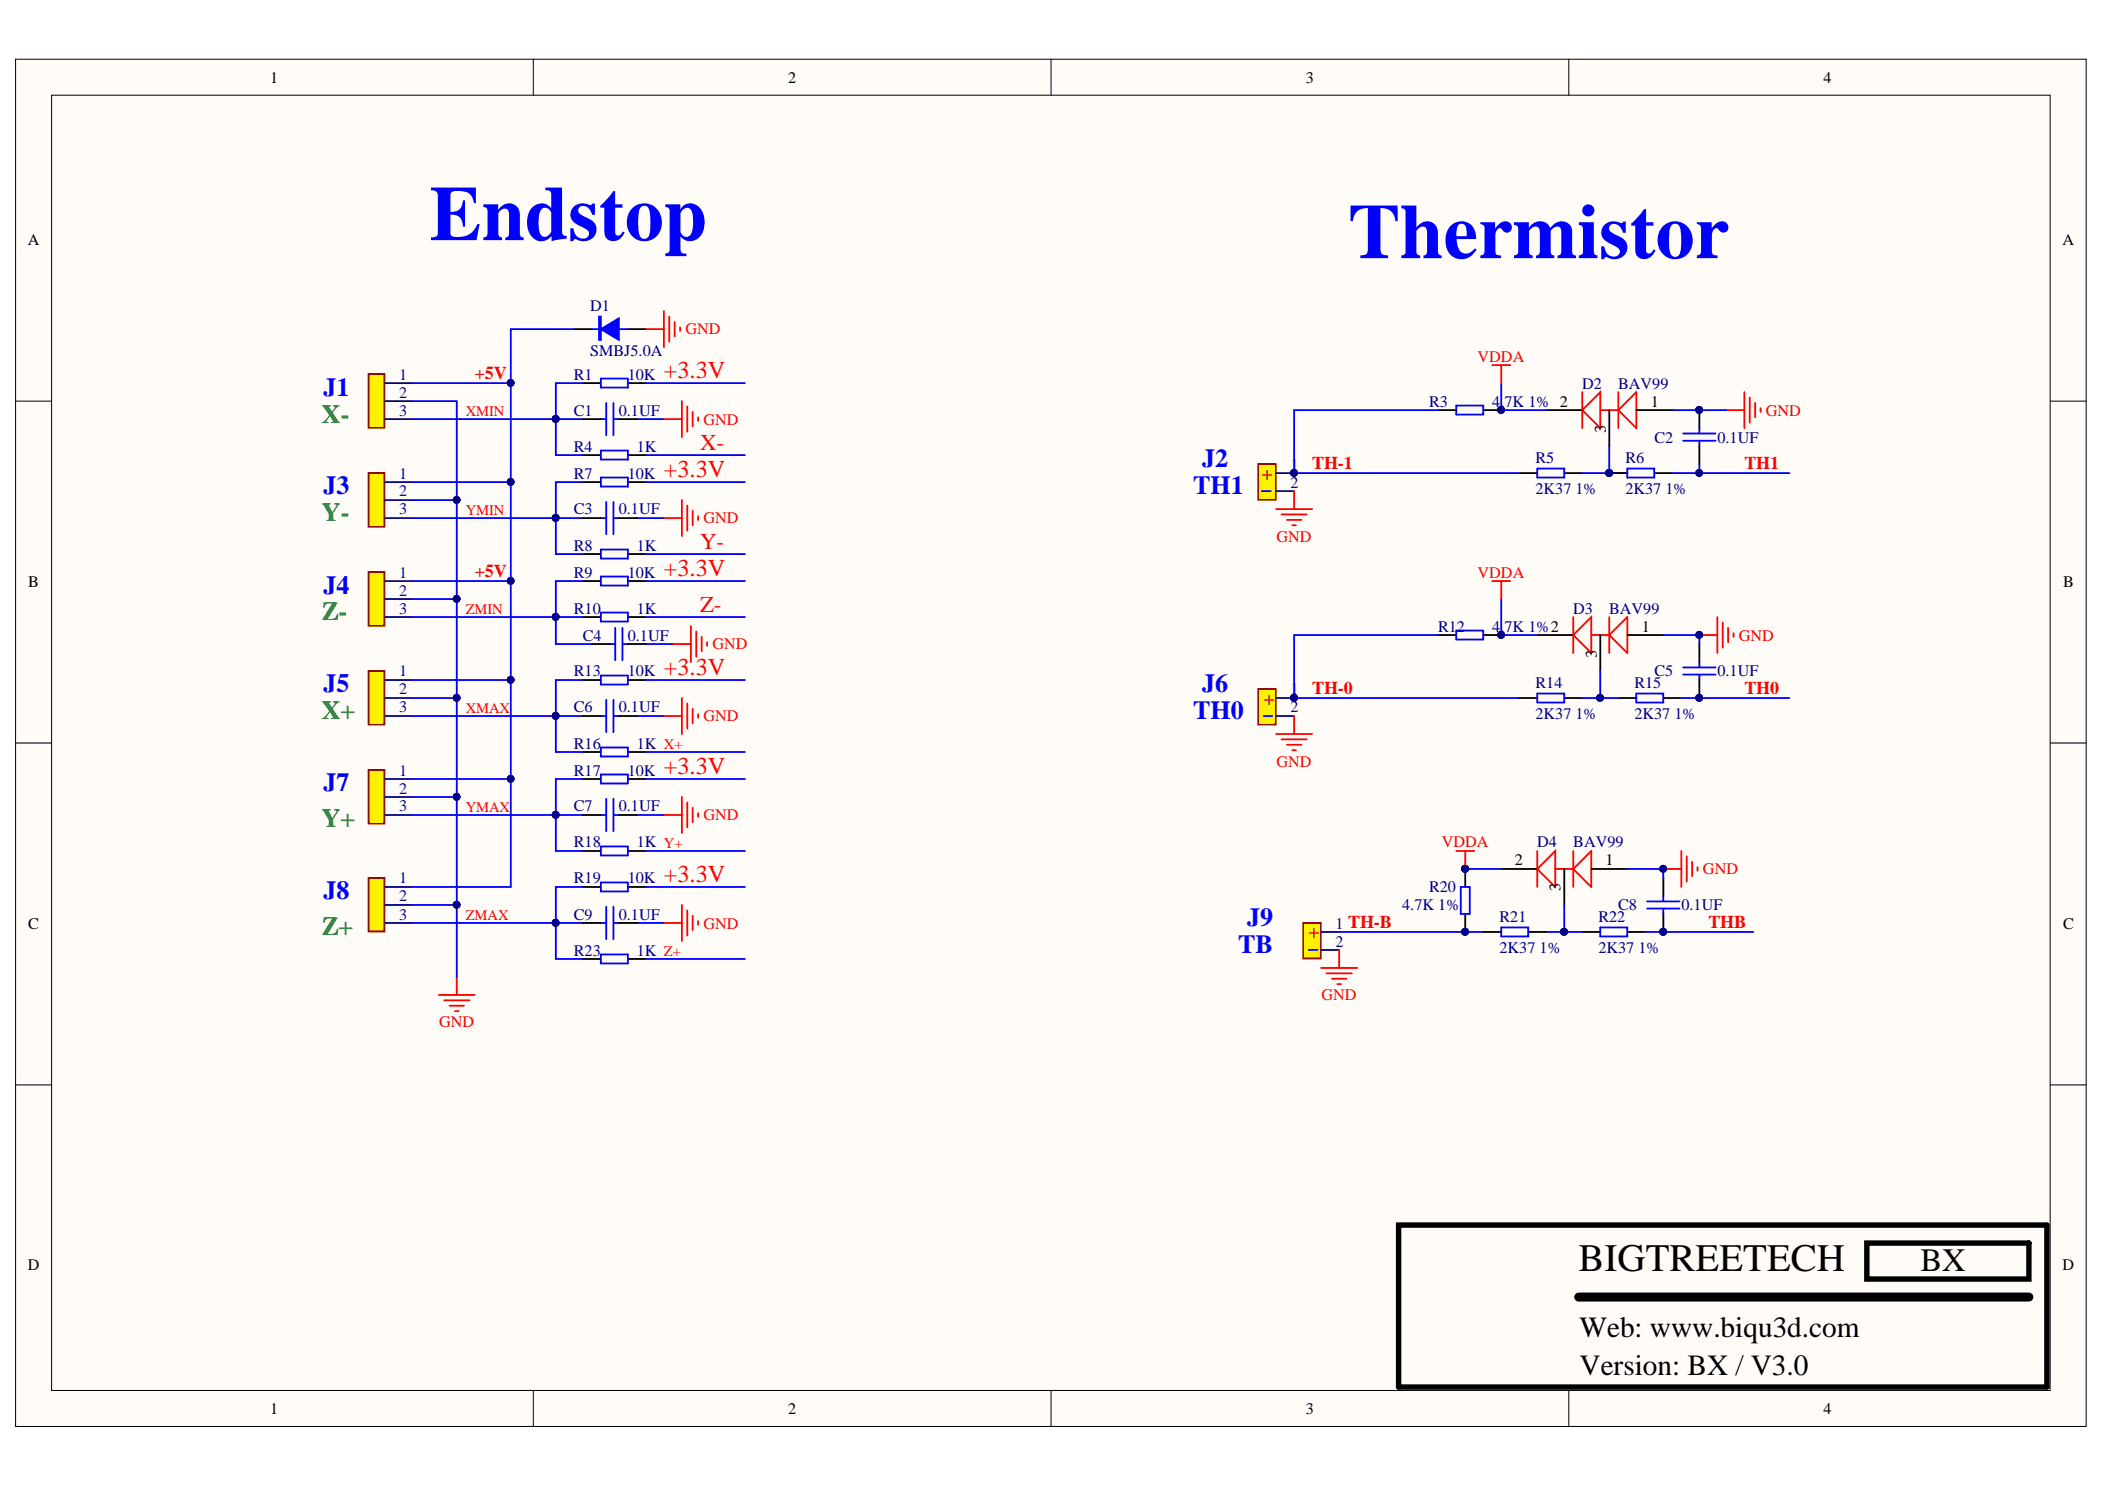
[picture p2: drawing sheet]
<svg xmlns="http://www.w3.org/2000/svg" width="297mm" height="210mm" viewBox="0 0 297 210" stroke-linecap="round" stroke-linejoin="round" font-family="sans-serif">
<defs><g id="words">
<g font-size="11" fill="#00f">
<text x="60.6" y="33.9">Endstop</text>
<text x="190.2" y="36.4">Thermistor</text>
</g>
<text font-size="5.5" x="222.8" y="179.2">BIGTREETECH</text>
<text font-size="4.6" x="271" y="179.3">BX</text>
<g font-size="4.1">
<text x="222.9" y="188.6">Web: www.biqu3d.com</text>
<text x="222.9" y="193.9">Version: BX / V3.0</text>
</g>
<g font-size="3.7" fill="#008000">
<text x="45.4" y="59.6">X-</text>
<text x="45.4" y="73.5">Y-</text>
<text x="45.4" y="87.5">Z-</text>
<text x="45.4" y="101.5">X+</text>
<text x="45.4" y="116.7">Y+</text>
<text x="45.4" y="132">Z+</text>
</g>
<g font-size="3.7" fill="#00f">
<text x="45.7" y="55.8">J1</text>
<text x="169.7" y="65.9">J2</text>
<text x="45.7" y="69.7">J3</text>
<text x="168.4" y="69.7">TH1</text>
<text x="45.7" y="83.7">J4</text>
<text x="45.7" y="97.7">J5</text>
<text x="168.4" y="101.5">TH0</text>
<text x="169.7" y="97.7">J6</text>
<text x="45.7" y="111.6">J7</text>
<text x="45.7" y="126.8">J8</text>
<text x="176" y="130.7">J9</text>
<text x="174.7" y="134.5">TB</text>
</g>
<g font-size="3.4" fill="#f00">
<text x="93.7" y="53.3">+3.3V</text>
<text x="93.7" y="67.2">+3.3V</text>
<text x="93.7" y="81.2">+3.3V</text>
<text x="93.7" y="95.2">+3.3V</text>
<text x="93.7" y="109.1">+3.3V</text>
<text x="93.7" y="124.4">+3.3V</text>
</g>
<g font-size="3.2" fill="#f00">
<text x="98.8" y="63.5">X-</text>
<text x="98.8" y="77.5">Y-</text>
<text x="98.8" y="86.3">Z-</text>
</g>
<g font-size="2.7" fill="#f00">
<text x="178.1" y="67.7">+</text>
<text x="178.3" y="99.4">+</text>
<text x="184.7" y="132.4">+</text>
</g>
<g font-size="2.5" fill="#f00">
<text x="67" y="53.5">+5V</text>
<text x="185.2" y="66.2">TH-1</text>
<text x="246.1" y="66.2">TH1</text>
<text x="67" y="81.4">+5V</text>
<text x="185.2" y="97.9">TH-0</text>
<text x="246.1" y="97.9">TH0</text>
<text x="241.1" y="130.9">THB</text>
</g>
<g font-size="2.3">
<text x="38.1" y="11.7">1</text>
<text x="111.2" y="11.7">2</text>
<text x="184.3" y="11.7">3</text>
<text x="257.3" y="11.7">4</text>
<text x="3.9" y="34.5">A</text>
<text x="291.1" y="34.5">A</text>
<text x="233" y="57.4">1</text>
<text x="226.6" y="61" transform="rotate(-90 226.6 61)">3</text>
<text x="4" y="82.8">B</text>
<text x="291.1" y="82.8">B</text>
<text x="231.7" y="89.1">1</text>
<text x="225.3" y="92.8" transform="rotate(-90 225.3 92.8)">3</text>
<text x="213.8" y="122.1">2</text>
<text x="220.2" y="125.7" transform="rotate(-90 220.2 125.7)">3</text>
<text x="226.6" y="122.1">1</text>
<text x="4" y="131">C</text>
<text x="291.1" y="131">C</text>
<text x="3.9" y="179.2">D</text>
<text x="291.1" y="179.2">D</text>
<text x="38.1" y="199.5">1</text>
<text x="111.2" y="199.5">2</text>
<text x="184.3" y="199.5">3</text>
<text x="257.3" y="199.5">4</text>
</g>
<g font-size="2.3" fill="#000080">
<text x="83.3" y="43.9">D1</text>
<text x="81" y="53.6">R1</text>
<text x="83.3" y="50.3">SMBJ5.0A</text>
<text x="88.6" y="53.6">10K</text>
<text x="81" y="58.6">C1</text>
<text x="87.3" y="58.6">0.1UF</text>
<text x="201.7" y="57.4">R3</text>
<text x="210.6" y="57.4">4.7K 1% 2</text>
<text x="223.3" y="54.8">D2</text>
<text x="228.3" y="54.8">BAV99</text>
<text x="81" y="63.7">R4</text>
<text x="89.9" y="63.7">1K</text>
<text x="216.7" y="65.3">R5</text>
<text x="229.4" y="65.3">R6</text>
<text x="233.5" y="62.4">C2</text>
<text x="242.3" y="62.4">0.1UF</text>
<text x="81" y="67.5">R7</text>
<text x="88.6" y="67.5">10K</text>
<text x="216.7" y="69.7">2K37 1%</text>
<text x="229.4" y="69.7">2K37 1%</text>
<text x="81" y="77.7">R8</text>
<text x="81" y="72.6">C3</text>
<text x="87.3" y="72.6">0.1UF</text>
<text x="89.9" y="77.7">1K</text>
<text x="81" y="81.5">R9</text>
<text x="88.6" y="81.5">10K</text>
<text x="81" y="86.6">R10</text>
<text x="89.9" y="86.6">1K</text>
<text x="202.9" y="89.1">R12</text>
<text x="210.6" y="89.1">4.7K 1%2</text>
<text x="222" y="86.6">D3</text>
<text x="227.1" y="86.6">BAV99</text>
<text x="81" y="95.4">R13</text>
<text x="82.2" y="90.4">C4</text>
<text x="88.6" y="95.4">10K</text>
<text x="88.6" y="90.4">0.1UF</text>
<text x="233.5" y="95.4">C5</text>
<text x="242.3" y="95.4">0.1UF</text>
<text x="81" y="100.5">C6</text>
<text x="87.3" y="100.5">0.1UF</text>
<text x="216.7" y="97.1">R14</text>
<text x="216.7" y="101.4">2K37 1%</text>
<text x="230.6" y="97.1">R15</text>
<text x="230.6" y="101.4">2K37 1%</text>
<text x="81" y="105.6">R16</text>
<text x="89.9" y="105.6">1K X+</text>
<text x="81" y="109.4">R17</text>
<text x="88.6" y="109.4">10K</text>
<text x="81" y="119.5">R18</text>
<text x="81" y="114.5">C7</text>
<text x="87.3" y="114.5">0.1UF</text>
<text x="89.9" y="119.5">1K Y+</text>
<text x="216.9" y="119.5">D4</text>
<text x="222" y="119.5">BAV99</text>
<text x="81" y="124.6">R19</text>
<text x="88.6" y="124.6">10K</text>
<text x="201.7" y="125.9">R20</text>
<text x="81" y="129.7">C9</text>
<text x="87.3" y="129.7">0.1UF</text>
<text x="197.9" y="128.4">4.7K 1%</text>
<text x="211.6" y="130.1">R21</text>
<text x="225.6" y="130.1">R22</text>
<text x="228.3" y="128.4">C8</text>
<text x="237.3" y="128.4">0.1UF</text>
<text x="81" y="134.8">R23</text>
<text x="89.9" y="134.8">1K Z+</text>
<text x="211.6" y="134.4">2K37 1%</text>
<text x="225.6" y="134.4">2K37 1%</text>
</g>
<g font-size="2.3" fill="#f00">
<text x="96.8" y="47.2">GND</text>
<text x="208.5" y="51">VDDA</text>
<text x="99.3" y="59.9">GND</text>
<text x="249.2" y="58.6">GND</text>
<text x="99.3" y="73.8">GND</text>
<text x="180.1" y="76.4">GND</text>
<text x="208.5" y="81.5">VDDA</text>
<text x="100.6" y="91.6">GND</text>
<text x="245.4" y="90.4">GND</text>
<text x="99.3" y="101.8">GND</text>
<text x="180.1" y="108.1">GND</text>
<text x="99.3" y="115.7">GND</text>
<text x="203.4" y="119.5">VDDA</text>
<text x="240.3" y="123.3">GND</text>
<text x="99.3" y="131">GND</text>
<text x="186.5" y="141.1">GND</text>
<text x="62" y="144.9">GND</text>
</g>
<g font-size="2.3" fill="#11037f">
<text x="56.3" y="53.6">1</text>
<text x="56.3" y="56.1">2</text>
<text x="56.3" y="58.6">3</text>
<text x="56.3" y="67.5">1</text>
<text x="56.3" y="70">2</text>
<text x="182.1" y="66.2">1</text>
<text x="182.1" y="68.8">2</text>
<text x="56.3" y="72.6">3</text>
<text x="56.3" y="81.5">1</text>
<text x="56.3" y="84">2</text>
<text x="56.3" y="86.6">3</text>
<text x="56.3" y="95.4">1</text>
<text x="56.3" y="98">2</text>
<text x="56.3" y="100.5">3</text>
<text x="182.1" y="98">1</text>
<text x="182.1" y="100.5">2</text>
<text x="56.3" y="109.4">1</text>
<text x="56.3" y="111.9">2</text>
<text x="56.3" y="114.5">3</text>
<text x="56.3" y="124.6">1</text>
<text x="56.3" y="127.1">2</text>
<text x="56.3" y="129.7">3</text>
<text x="188.5" y="131">1 TH-B</text>
<text x="188.5" y="133.5">2</text>
</g>
<g font-size="2.1" fill="#f00">
<text x="65.7" y="58.7">XMIN</text>
<text x="65.7" y="72.7">YMIN</text>
<text x="65.7" y="86.6">ZMIN</text>
<text x="65.7" y="100.6">XMAX</text>
<text x="65.7" y="114.5">YMAX</text>
<text x="65.7" y="129.8">ZMAX</text>
</g>
</g></defs>
<g fill="#fffcf8" stroke="#000" stroke-width=".14">
<path d="M2.2 8.4h292.2v192.8h-292.2z"/>
<path d="M7.3 13.4h282v182.7h-282z"/>
</g>
<path d="M75.3 8.4v5M148.3 8.4v5M221.4 8.4v5M2.2 56.6h5.1M289.3 56.6h5.1M2.2 104.8h5.1M289.3 104.8h5.1M2.2 153h5.1M289.3 153h5.1M75.3 196.2v5.1M148.3 196.2v5.1M221.4 196.2v5.1" fill="none" stroke="#000" stroke-width=".14"/>
<path d="M52 94.7h2.2v7.5h-2.2z" fill="#fdf101" stroke="#800000" stroke-width=".25"/>
<path d="M54.3 95.9h3.8M54.3 98.5h3.8M54.3 101h3.8" fill="none" stroke="#11037f" stroke-width=".25"/>
<g fill="none" stroke="#000" stroke-width=".25">
<path d="M82.2 54h2.6M88.6 54h2.5M82.2 64.2h2.6M82.2 68h2.6M82.2 78.2h2.6M88.6 64.2h2.5M88.6 68h2.5M88.6 78.2h2.5M82.2 82h2.6M82.2 87h2.6M82.2 95.9h2.6M88.6 82h2.5"/>
<path d="M88.6 87h2.5M88.6 95.9h2.5M82.2 106.1h2.6M82.2 109.9h2.6M88.6 106.1h2.5M88.6 109.9h2.5M82.2 120h2.6M88.6 120h2.5"/>
</g>
<g fill="none" stroke="#00f" stroke-width=".25">
<path d="M78.4 59.1h3.8M82.2 54h-3.8v10.2h3.8M84.8 53.4h3.8v1.3h-3.8zM89.9 59.1h3.8M91.1 54h14M78.4 73.1h3.8M82.2 68h-3.8v10.2h3.8M84.8 63.6h3.8v1.2h-3.8zM84.8 67.4h3.8v1.2h-3.8zM84.8 77.5h3.8v1.3h-3.8zM89.9 73.1h3.8M91.1 64.2h14"/>
<path d="M91.1 68h14M91.1 78.2h14M82.2 82h-3.8v5h3.8M82.2 95.9h-3.8v10.2h3.8M84.8 81.3h3.8v1.3h-3.8zM84.8 86.4h3.8v1.3h-3.8zM84.8 95.3h3.8v1.3h-3.8zM91.1 82h14M91.1 87h14M91.1 95.9h14M78.4 101h3.8M78.4 115h3.8"/>
<path d="M82.2 109.9h-3.8v10.1h3.8M84.8 105.4h3.8v1.3h-3.8zM84.8 109.3h3.8v1.2h-3.8zM84.8 119.4h3.8v1.3h-3.8zM89.9 101h3.8M89.9 115h3.8M91.1 106.1h14M91.1 109.9h14M91.1 120h14"/>
</g>
<g fill="#000080" stroke="#000080" stroke-width=".14">
<circle cx="78.4" cy="59.1" r=".48"/>
<circle cx="78.4" cy="73.1" r=".48"/>
<circle cx="78.4" cy="87" r=".48"/>
<circle cx="78.4" cy="101" r=".48"/>
<circle cx="78.4" cy="114.9" r=".48"/>
</g>
<g fill="none" stroke="#f00" stroke-width=".25">
<path d="M93.7 59.1h2.5M96.2 56.6v5.1M97 57.3v3.6M97.7 58.1v2M98.5 58.9v.5M93.7 73.1h2.5M96.2 70.5v5.1M97 71.3v3.6M97.7 72.1v2M98.5 72.8v.5M96.2 98.5v5M97 99.2v3.6"/>
<path d="M97.7 100v2M93.7 101h2.5M93.7 115h2.5M96.2 112.4v5.1M97 113.2v3.5M97.7 114v2M98.5 100.8v.5M98.5 114.7v.5"/>
</g>
<path d="M52 108.6h2.2v7.6h-2.2z" fill="#fdf101" stroke="#800000" stroke-width=".25"/>
<path d="M54.3 109.9h3.8M54.3 112.4h3.8M54.3 115h3.8" fill="none" stroke="#11037f" stroke-width=".25"/>
<path d="M58.1 59.1h20.3M58.1 70.5h6.4M58.1 73.1h20.3M58.1 95.9h14v14h-14M58.1 82h14v13.9M58.1 84.5h6.4M58.1 98.5h6.4M58.1 87h20.3M58.1 112.4h6.4M58.1 101h20.3M58.1 115h20.3" fill="none" stroke="#00f" stroke-width=".25"/>
<g fill="#000080" stroke="#000080" stroke-width=".14">
<circle cx="64.4" cy="70.5" r=".48"/>
<circle cx="64.4" cy="84.5" r=".48"/>
<circle cx="64.4" cy="98.4" r=".48"/>
<circle cx="64.4" cy="112.4" r=".48"/>
<circle cx="78.4" cy="59.1" r=".48"/>
<circle cx="78.4" cy="73.1" r=".48"/>
<circle cx="78.4" cy="87" r=".48"/>
<circle cx="78.4" cy="101" r=".48"/>
<circle cx="78.4" cy="114.9" r=".48"/>
<circle cx="72.1" cy="95.9" r=".48"/>
<circle cx="72.1" cy="109.9" r=".48"/>
<circle cx="72.1" cy="81.9" r=".48"/>
</g>
<path d="M52 66.7h2.2v7.6h-2.2z" fill="#fdf101" stroke="#800000" stroke-width=".25"/>
<path d="M54.3 68h3.8M54.3 70.5h3.8M54.3 73.1h3.8" fill="none" stroke="#11037f" stroke-width=".25"/>
<path d="M52 52.8h2.2v7.5h-2.2z" fill="#fdf101" stroke="#800000" stroke-width=".25"/>
<path d="M54.3 54h3.8M54.3 56.6h3.8M54.3 59.1h3.8" fill="none" stroke="#11037f" stroke-width=".25"/>
<path d="M58.1 54h14v28M58.1 68h14" fill="none" stroke="#00f" stroke-width=".25"/>
<g fill="#000080" stroke="#000080" stroke-width=".14">
<circle cx="72.1" cy="54" r=".48"/>
<circle cx="72.1" cy="68" r=".48"/>
<circle cx="72.1" cy="81.9" r=".48"/>
</g>
<path d="M52 80.7h2.2v7.6h-2.2z" fill="#fdf101" stroke="#800000" stroke-width=".25"/>
<path d="M54.3 82h3.8M54.3 84.5h3.8M54.3 87h3.8" fill="none" stroke="#11037f" stroke-width=".25"/>
<g fill="none" stroke="#00f" stroke-width=".25">
<path d="M58.1 56.6h6.4v71.1h-6.4M84.8 59.1h.7M85.5 56.8v4.6M86.6 59.1h.7M86.6 56.8v4.6M84.8 73.1h.7M85.5 70.8v4.6M86.6 70.8v4.6M86.6 73.1h.7M78.4 87v3.9h5.1M85.5 98.7v4.6M86.1 90.9h.7"/>
<path d="M86.6 98.7v4.6M86.8 88.6v4.5M87.8 90.9h.8M87.8 88.6v4.5M91.1 90.9h3.9M84.8 101h.7M84.8 115h.7M85.5 112.7v4.6M86.6 112.7v4.6M86.6 101h.7M86.6 115h.7"/>
</g>
<g fill="#000080" stroke="#000080" stroke-width=".14">
<circle cx="64.4" cy="70.5" r=".48"/>
<circle cx="64.4" cy="84.5" r=".48"/>
<circle cx="64.4" cy="98.4" r=".48"/>
<circle cx="64.4" cy="112.4" r=".48"/>
<circle cx="64.4" cy="127.6" r=".48"/>
<circle cx="78.4" cy="87" r=".48"/>
</g>
<path d="M82.2 59.1h2.6M87.3 59.1h2.6M82.2 73.1h2.6M87.3 73.1h2.6M83.5 90.9h2.6M88.6 90.9h2.5M82.2 101h2.6M82.2 115h2.6M87.3 101h2.6M87.3 115h2.6" fill="none" stroke="#000" stroke-width=".25"/>
<path d="M95 90.9h2.5M97.5 88.3v5.1M98.3 89.1v3.5M99 89.8v2.1M99.8 90.6v.5M64.5 137.8v2.5M61.9 140.3h5.1M62.7 141.1h3.5M63.4 141.9h2.1M64.2 142.6h.5" fill="none" stroke="#f00" stroke-width=".25"/>
<path d="M52 123.8h2.2v7.6h-2.2z" fill="#fdf101" stroke="#800000" stroke-width=".25"/>
<path d="M54.3 125.1h3.8M54.3 127.7h3.8M54.3 130.2h3.8" fill="none" stroke="#11037f" stroke-width=".25"/>
<path d="M82.2 125.1h2.6M82.2 135.3h2.6M82.2 130.2h2.6M87.3 130.2h2.6M88.6 125.1h2.5M88.6 135.3h2.5" fill="none" stroke="#000" stroke-width=".25"/>
<g fill="none" stroke="#00f" stroke-width=".25">
<path d="M72.1 109.9v15.2h-14M58.1 130.2h24.1M64.5 127.7v10.1M82.2 125.1h-3.8v10.2h3.8M84.8 124.5h3.8v1.3h-3.8zM84.8 134.6h3.8v1.3h-3.8zM84.8 130.2h.7M85.5 127.9v4.6M86.6 130.2h.7M86.6 127.9v4.6M89.9 130.2h3.8M91.1 125.1h14"/>
<path d="M91.1 135.3h14"/>
</g>
<g fill="#000080" stroke="#000080" stroke-width=".14">
<circle cx="78.4" cy="130.2" r=".48"/>
<circle cx="64.4" cy="127.6" r=".48"/>
<circle cx="72.1" cy="109.9" r=".48"/>
</g>
<path d="M93.7 130.2h2.5M96.2 127.7v5M97 128.4v3.6M97.7 129.2v2M98.5 129.9v.5" fill="none" stroke="#f00" stroke-width=".25"/>
<path d="M177.5 65.5h2.5v5h-2.5z" fill="#fdf101" stroke="#800000" stroke-width=".25"/>
<path d="M180.1 66.7h2.5M180.1 69.3h2.5" fill="none" stroke="#11037f" stroke-width=".25"/>
<g fill="#000080" stroke="#000080" stroke-width=".14">
<circle cx="182.6" cy="66.7" r=".48"/>
<circle cx="211.8" cy="57.8" r=".48"/>
<circle cx="211.8" cy="89.6" r=".48"/>
</g>
<path d="M205.5 57.2h3.8v1.3h-3.8zM178 69.3h1.3M205.5 88.9h3.8v1.3h-3.8z" fill="none" stroke="#00f" stroke-width=".25"/>
<path d="M202.9 57.9h2.6M209.3 57.9h2.5M202.9 89.6h2.6M209.3 89.6h2.5" fill="none" stroke="#000" stroke-width=".25"/>
<path d="M177.5 97.2h2.5v5h-2.5z" fill="#fdf101" stroke="#800000" stroke-width=".25"/>
<path d="M180.1 98.5h2.5M180.1 101h2.5" fill="none" stroke="#11037f" stroke-width=".25"/>
<g fill="#000080" stroke="#000080" stroke-width=".14">
<circle cx="182.6" cy="98.4" r=".48"/>
<circle cx="206.7" cy="122.6" r=".48"/>
<circle cx="206.7" cy="131.4" r=".48"/>
</g>
<path d="M178.3 101h1.3M206.1 125.1h1.3v3.8h-1.3z" fill="none" stroke="#00f" stroke-width=".25"/>
<path d="M206.8 122.6v2.5M206.8 128.9v2.6" fill="none" stroke="#000" stroke-width=".25"/>
<path d="M183.9 130.2h2.5v5h-2.5z" fill="#fdf101" stroke="#800000" stroke-width=".25"/>
<path d="M186.4 131.5h2.6M186.4 134h2.6" fill="none" stroke="#11037f" stroke-width=".25"/>
<g fill="none" stroke="#00f" stroke-width=".25">
<path d="M83.5 46.4h5.1M84.5 44.7h.3v3.3h-.3zM84.7 44.7v3.3M202.9 57.9h-20.3v8.8h31.8M211.8 54v3.9h6.4M236 57.9h7.6M216.9 66.1h3.8v1.3h-3.8zM223.3 66.7h6.3M227.1 62.9v3.8M229.6 66.1h3.8v1.3h-3.8zM237.5 61.2h4.6M237.5 62.2h4.6"/>
<path d="M239.8 65.5v1.2h-3.8M239.8 66.7h12.7M239.8 60.4v.8M239.8 62.2v.7M202.9 89.6h-20.3v8.9h31.8M211.8 84.5v5.1h5.1M216.9 97.8h3.8v1.3h-3.8zM225.8 94.7v3.8h-2.5M225.8 98.5h2.6M230.9 97.8h3.8v1.3h-3.8zM234.7 89.6h5.1v1.3M237.3 98.5h15.2"/>
<path d="M237.5 94.2h4.6M237.5 95.2h4.6M239.8 93.4v.8M239.8 95.2v.7M184.7 134h1.2M189 131.5h20.3M206.8 122.6h5M211.8 130.8h3.9v1.3h-3.9zM220.7 127.7v3.8h-2.5M220.7 131.5h2.6M225.8 130.8h3.8v1.3h-3.8zM229.6 122.6h5.1v1.2"/>
<path d="M232.2 131.5h15.2M232.4 127.1h4.6M232.4 128.2h4.6M234.7 126.4v.7M234.7 128.2v.7"/>
</g>
<g fill="none" stroke="#f00" stroke-width=".25">
<path d="M223.3 57.9l2.5-2.6v5.1zM223.3 55.3v5.1M225.8 57.9h2.6M228.4 57.9l2.5-2.6v5.1zM228.4 55.3v5.1M243.6 57.9h2.5M246.1 55.3v5.1M246.9 56.1v3.5M247.7 56.8v2.1M248.4 57.6v.5M180.1 71.8h5.1M180.8 72.6h3.6"/>
<path d="M181.6 73.3h2M182.4 74.1h.5M182.6 69.3v2.5M222 89.6l2.5-2.6v5.1zM222 87v5.1M224.5 89.6h2.6M227.1 89.6l2.5-2.6v5.1zM227.1 87v5.1M239.8 89.6h2.5M242.3 87v5.1M243.1 87.8v3.6M243.9 88.6v2"/>
<path d="M244.6 89.3v.5M180.1 103.5h5.1M180.8 104.3h3.6M181.6 105.1h2M182.4 105.8h.5M182.6 101v2.5M186.4 136.5h5.1M187.2 137.3h3.6M188 138.1h2M188.7 138.8h.5M189 134v2.5M216.9 122.6l2.6-2.6v5.1z"/>
<path d="M216.9 120v5.1M219.5 122.6h2.5M222 120v5.1M222 122.6l2.5-2.6v5.1zM234.7 122.6h2.6M237.3 120v5.1M238 120.8v3.6M238.8 121.6v2M239.5 122.3v.5"/>
</g>
<g fill="none" stroke="#000" stroke-width=".25">
<path d="M81 46.4h2.5M88.6 46.4h2.5M218.2 57.9h5.1M227.1 57.9v5M230.9 57.9h5.1M239.8 57.9v2.5M214.4 66.7h2.5M220.7 66.7h2.6M227.1 66.7h2.5M233.4 66.7h2.6M239.8 62.9v2.6M214.4 98.5h2.5"/>
<path d="M216.9 89.6h5.1M220.7 98.5h2.6M225.8 89.6v5.1M228.4 98.5h2.5M229.6 89.6h5.1M234.7 98.5h2.6M239.8 90.9v2.5M239.8 95.9v2.6M209.3 131.5h2.5M211.8 122.6h5.1M215.7 131.5h2.5M220.7 122.6v5.1"/>
<path d="M223.3 131.5h2.5M224.5 122.6h5.1M229.6 131.5h2.6M234.7 123.8v2.6M234.7 128.9v2.6"/>
</g>
<g fill="#000080" stroke="#000080" stroke-width=".14">
<circle cx="227.1" cy="66.7" r=".48"/>
<circle cx="211.8" cy="57.8" r=".48"/>
<circle cx="182.6" cy="66.7" r=".48"/>
<circle cx="239.8" cy="57.8" r=".48"/>
<circle cx="239.8" cy="66.7" r=".48"/>
<circle cx="182.6" cy="98.4" r=".48"/>
<circle cx="211.8" cy="89.6" r=".48"/>
<circle cx="239.8" cy="89.6" r=".48"/>
<circle cx="225.8" cy="98.4" r=".49"/>
<circle cx="239.8" cy="98.4" r=".48"/>
<circle cx="234.7" cy="131.4" r=".48"/>
<circle cx="206.7" cy="131.4" r=".48"/>
<circle cx="220.7" cy="131.4" r=".49"/>
<circle cx="206.7" cy="122.6" r=".48"/>
<circle cx="234.7" cy="122.6" r=".48"/>
</g>
<path d="M197.4 172.8h91.4v22.9h-91.4zM263.4 175.4h22.9v5h-22.9z" fill="none" stroke="#000" stroke-width=".76"/>
<path d="M222.8 183h63.5" fill="none" stroke="#000" stroke-width="1.3"/>
<path d="M84.8 46.4l2.5-1.5v3.1z" fill="#00f"/>
<path d="M81 46.4h-8.9v7.6M84.8 46.4l2.5-1.5v3.1z" fill="none" stroke="#00f" stroke-width=".25"/>
<g fill="#000080" stroke="#000080" stroke-width=".14">
<circle cx="72.1" cy="54" r=".48"/>
<circle cx="206.7" cy="122.6" r=".48"/>
</g>
<path d="M91.1 46.4h2.6M93.7 43.9v5.1M94.4 44.7v3.5M95.2 45.4v2M96 46.2v.5M210.6 51.5h2.5M211.8 51.5v2.5M210.6 82h2.5M211.8 82v2.5M205.5 120h2.5M206.8 120v2.6" fill="none" stroke="#f00" stroke-width=".25"/>
<use href="#words"/>
</svg>
